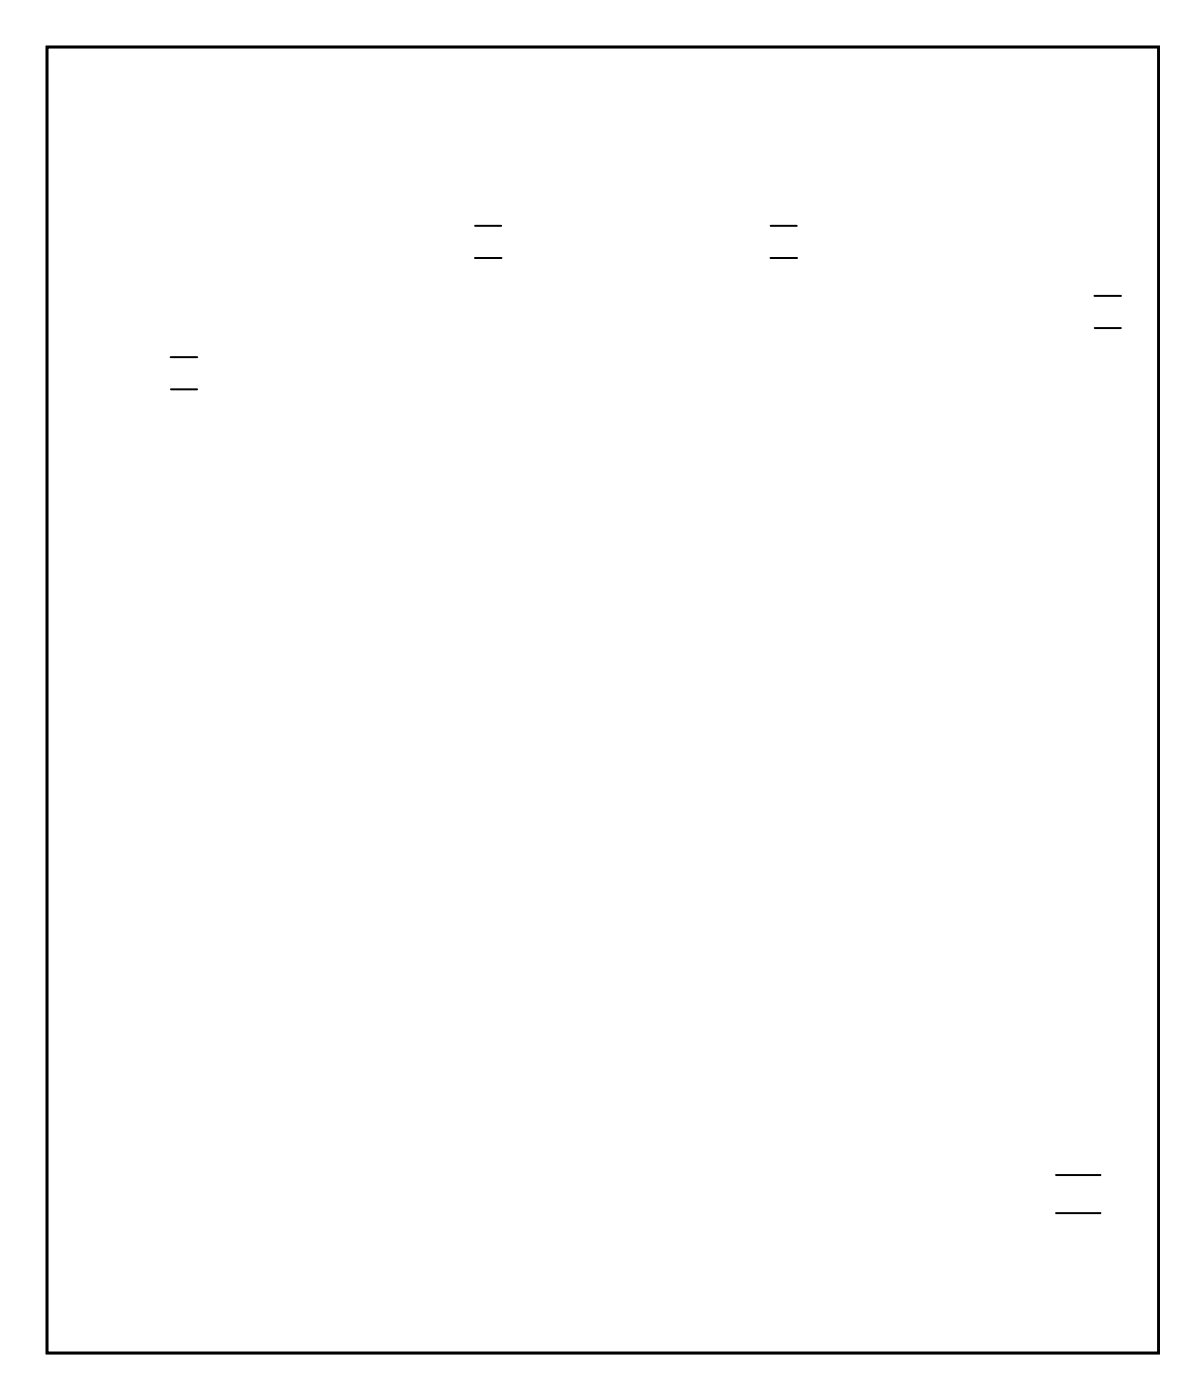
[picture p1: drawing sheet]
<svg xmlns="http://www.w3.org/2000/svg" width="93mm" height="108mm" viewBox="0 0 93 108" stroke-linecap="round" stroke-linejoin="round" font-family="sans-serif">
<path d="M3.6 3.6h86v101.1h-86z" fill="none" stroke="#000" stroke-width=".2"/>
<g fill="#000">
<path d="M80.2 90.8h.9v3.1h-.9zM85.8 90.8h.8v3.1h-.8z"/>
<path d="M3.6 3.6v101.1h86v-101.1zM3.6 3.6h86v101.1h-86z"/>
</g>
<path d="M36.7 20h2.1M36.8 17.5h2M59.6 20h2.1M59.6 17.5h2M13.2 27.6h2.1M13.2 30.1h2M84.7 22.9h2M84.7 25.4h2M81 90.9h4.8M81 93.8h4.8" fill="none" stroke="#000" stroke-width=".15"/>
<path d="M6 55.9h1.9v1.8h-1.9z" fill="#fff"/>
<path d="M6 55.9h1.9v1.8h-1.9z" fill="none" stroke="#fff" stroke-width=".76" stroke-linecap="butt"/>
<circle cx="6.9" cy="56.8" r=".91" fill="#fff"/>
<circle cx="6.9" cy="56.8" r=".91" fill="none" stroke="#fff" stroke-width=".76" stroke-linecap="butt"/>
<circle cx="6.9" cy="49.2" r=".91" fill="#fff"/>
<circle cx="6.9" cy="49.2" r=".91" fill="none" stroke="#fff" stroke-width=".76" stroke-linecap="butt"/>
<circle cx="38.6" cy="100.8" r=".75" fill="#fff"/>
<circle cx="38.6" cy="100.8" r=".75" fill="none" stroke="#fff" stroke-width=".56"/>
<circle cx="18.8" cy="88.1" r=".75" fill="#fff"/>
<circle cx="18.8" cy="88.1" r=".75" fill="none" stroke="#fff" stroke-width=".56"/>
<circle cx="17.1" cy="82.2" r=".75" fill="#fff"/>
<circle cx="17.1" cy="82.2" r=".75" fill="none" stroke="#fff" stroke-width=".56"/>
<circle cx="26.8" cy="97.4" r=".75" fill="#fff"/>
<circle cx="26.8" cy="97.4" r=".75" fill="none" stroke="#fff" stroke-width=".56"/>
<circle cx="17.1" cy="76" r=".75" fill="#fff"/>
<circle cx="17.1" cy="76" r=".75" fill="none" stroke="#fff" stroke-width=".56"/>
<circle cx="51.8" cy="75.6" r=".66" fill="#fff"/>
<circle cx="51.8" cy="75.6" r=".66" fill="none" stroke="#fff" stroke-width=".56"/>
<path d="M51.2 74.9h1.3v1.3h-1.3z" fill="#fff"/>
<path d="M51.2 74.9h1.3v1.3h-1.3z" fill="none" stroke="#fff" stroke-width=".56"/>
<circle cx="49.3" cy="75.6" r=".66" fill="#fff"/>
<circle cx="49.3" cy="75.6" r=".66" fill="none" stroke="#fff" stroke-width=".56"/>
<circle cx="51.8" cy="78.1" r=".66" fill="#fff"/>
<circle cx="51.8" cy="78.1" r=".66" fill="none" stroke="#fff" stroke-width=".56"/>
<circle cx="49.3" cy="78.1" r=".66" fill="#fff"/>
<circle cx="49.3" cy="78.1" r=".66" fill="none" stroke="#fff" stroke-width=".56"/>
<circle cx="51.8" cy="80.7" r=".66" fill="#fff"/>
<circle cx="51.8" cy="80.7" r=".66" fill="none" stroke="#fff" stroke-width=".56"/>
<circle cx="18.8" cy="70.1" r=".75" fill="#fff"/>
<circle cx="18.8" cy="70.1" r=".75" fill="none" stroke="#fff" stroke-width=".56"/>
<circle cx="49.3" cy="80.7" r=".66" fill="#fff"/>
<circle cx="49.3" cy="80.7" r=".66" fill="none" stroke="#fff" stroke-width=".56"/>
<circle cx="22.2" cy="93.3" r=".75" fill="#fff"/>
<circle cx="22.2" cy="93.3" r=".75" fill="none" stroke="#fff" stroke-width=".56"/>
<circle cx="32.4" cy="100" r=".75" fill="#fff"/>
<circle cx="32.4" cy="100" r=".75" fill="none" stroke="#fff" stroke-width=".56"/>
<circle cx="26.8" cy="60.9" r=".75" fill="#fff"/>
<circle cx="26.8" cy="60.9" r=".75" fill="none" stroke="#fff" stroke-width=".56"/>
<circle cx="60" cy="76" r=".75" fill="#fff"/>
<circle cx="60" cy="76" r=".75" fill="none" stroke="#fff" stroke-width=".56"/>
<circle cx="60" cy="82.2" r=".75" fill="#fff"/>
<circle cx="60" cy="82.2" r=".75" fill="none" stroke="#fff" stroke-width=".56"/>
<circle cx="58.3" cy="88.2" r=".75" fill="#fff"/>
<circle cx="58.3" cy="88.2" r=".75" fill="none" stroke="#fff" stroke-width=".56"/>
<circle cx="54.9" cy="93.3" r=".75" fill="#fff"/>
<circle cx="54.9" cy="93.3" r=".75" fill="none" stroke="#fff" stroke-width=".56"/>
<circle cx="50.3" cy="97.4" r=".75" fill="#fff"/>
<circle cx="50.3" cy="97.4" r=".75" fill="none" stroke="#fff" stroke-width=".56"/>
<circle cx="44.7" cy="99.9" r=".75" fill="#fff"/>
<circle cx="44.7" cy="99.9" r=".75" fill="none" stroke="#fff" stroke-width=".56"/>
<circle cx="32.5" cy="58.3" r=".75" fill="#fff"/>
<circle cx="32.5" cy="58.3" r=".75" fill="none" stroke="#fff" stroke-width=".56"/>
<circle cx="38.6" cy="57.5" r=".75" fill="#fff"/>
<circle cx="38.6" cy="57.5" r=".75" fill="none" stroke="#fff" stroke-width=".56"/>
<circle cx="44.7" cy="58.3" r=".75" fill="#fff"/>
<circle cx="44.7" cy="58.3" r=".75" fill="none" stroke="#fff" stroke-width=".56"/>
<circle cx="50.3" cy="60.9" r=".75" fill="#fff"/>
<circle cx="50.3" cy="60.9" r=".75" fill="none" stroke="#fff" stroke-width=".56"/>
<circle cx="54.9" cy="64.9" r=".75" fill="#fff"/>
<circle cx="54.9" cy="64.9" r=".75" fill="none" stroke="#fff" stroke-width=".56"/>
<circle cx="58.3" cy="70.1" r=".75" fill="#fff"/>
<circle cx="58.3" cy="70.1" r=".75" fill="none" stroke="#fff" stroke-width=".56"/>
<circle cx="22.2" cy="64.9" r=".75" fill="#fff"/>
<circle cx="22.2" cy="64.9" r=".75" fill="none" stroke="#fff" stroke-width=".56"/>
<path d="M83.1 73.6l1.1 1-1.1 1-1-1z" fill="#fff"/>
<path d="M83.1 73.6l1.1 1-1.1 1-1-1z" fill="none" stroke="#fff" stroke-width=".76" stroke-linecap="butt"/>
<circle cx="83.1" cy="74.6" r=".74" fill="#fff"/>
<circle cx="83.1" cy="74.6" r=".74" fill="none" stroke="#fff" stroke-width=".76" stroke-linecap="butt"/>
<circle cx="84.9" cy="76.4" r=".74" fill="#fff"/>
<circle cx="84.9" cy="76.4" r=".74" fill="none" stroke="#fff" stroke-width=".76" stroke-linecap="butt"/>
<circle cx="78.1" cy="34" r=".72" fill="#fff"/>
<circle cx="78.1" cy="34" r=".72" fill="none" stroke="#fff" stroke-width=".69" stroke-linecap="butt"/>
<circle cx="75.5" cy="34" r=".72" fill="#fff"/>
<circle cx="75.5" cy="34" r=".72" fill="none" stroke="#fff" stroke-width=".69" stroke-linecap="butt"/>
<circle cx="73" cy="34" r=".72" fill="#fff"/>
<circle cx="73" cy="34" r=".72" fill="none" stroke="#fff" stroke-width=".69" stroke-linecap="butt"/>
<circle cx="70.4" cy="34" r=".72" fill="#fff"/>
<circle cx="70.4" cy="34" r=".72" fill="none" stroke="#fff" stroke-width=".69" stroke-linecap="butt"/>
<circle cx="67.9" cy="34" r=".72" fill="#fff"/>
<circle cx="67.9" cy="34" r=".72" fill="none" stroke="#fff" stroke-width=".69" stroke-linecap="butt"/>
<circle cx="65.4" cy="34" r=".72" fill="#fff"/>
<circle cx="65.4" cy="34" r=".72" fill="none" stroke="#fff" stroke-width=".69" stroke-linecap="butt"/>
<circle cx="62.8" cy="34" r=".72" fill="#fff"/>
<circle cx="62.8" cy="34" r=".72" fill="none" stroke="#fff" stroke-width=".69" stroke-linecap="butt"/>
<circle cx="60.3" cy="34" r=".72" fill="#fff"/>
<circle cx="60.3" cy="34" r=".72" fill="none" stroke="#fff" stroke-width=".69" stroke-linecap="butt"/>
<circle cx="57.7" cy="34" r=".72" fill="#fff"/>
<circle cx="57.7" cy="34" r=".72" fill="none" stroke="#fff" stroke-width=".69" stroke-linecap="butt"/>
<circle cx="55.2" cy="34" r=".72" fill="#fff"/>
<circle cx="55.2" cy="34" r=".72" fill="none" stroke="#fff" stroke-width=".69" stroke-linecap="butt"/>
<circle cx="52.7" cy="34" r=".72" fill="#fff"/>
<circle cx="52.7" cy="34" r=".72" fill="none" stroke="#fff" stroke-width=".69" stroke-linecap="butt"/>
<circle cx="50.1" cy="34" r=".72" fill="#fff"/>
<circle cx="50.1" cy="34" r=".72" fill="none" stroke="#fff" stroke-width=".69" stroke-linecap="butt"/>
<circle cx="47.6" cy="34" r=".72" fill="#fff"/>
<circle cx="47.6" cy="34" r=".72" fill="none" stroke="#fff" stroke-width=".69" stroke-linecap="butt"/>
<circle cx="45" cy="34" r=".72" fill="#fff"/>
<circle cx="45" cy="34" r=".72" fill="none" stroke="#fff" stroke-width=".69" stroke-linecap="butt"/>
<circle cx="42.5" cy="34" r=".72" fill="#fff"/>
<circle cx="42.5" cy="34" r=".72" fill="none" stroke="#fff" stroke-width=".69" stroke-linecap="butt"/>
<circle cx="40" cy="34" r=".72" fill="#fff"/>
<circle cx="40" cy="34" r=".72" fill="none" stroke="#fff" stroke-width=".69" stroke-linecap="butt"/>
<circle cx="67.9" cy="49.2" r=".72" fill="#fff"/>
<circle cx="67.9" cy="49.2" r=".72" fill="none" stroke="#fff" stroke-width=".69" stroke-linecap="butt"/>
<circle cx="65.4" cy="49.2" r=".72" fill="#fff"/>
<circle cx="65.4" cy="49.2" r=".72" fill="none" stroke="#fff" stroke-width=".69" stroke-linecap="butt"/>
<circle cx="62.8" cy="49.2" r=".72" fill="#fff"/>
<circle cx="62.8" cy="49.2" r=".72" fill="none" stroke="#fff" stroke-width=".69" stroke-linecap="butt"/>
<circle cx="60.3" cy="49.2" r=".72" fill="#fff"/>
<circle cx="60.3" cy="49.2" r=".72" fill="none" stroke="#fff" stroke-width=".69" stroke-linecap="butt"/>
<circle cx="57.7" cy="49.2" r=".72" fill="#fff"/>
<circle cx="57.7" cy="49.2" r=".72" fill="none" stroke="#fff" stroke-width=".69" stroke-linecap="butt"/>
<circle cx="55.2" cy="49.2" r=".72" fill="#fff"/>
<circle cx="55.2" cy="49.2" r=".72" fill="none" stroke="#fff" stroke-width=".69" stroke-linecap="butt"/>
<circle cx="52.7" cy="49.2" r=".72" fill="#fff"/>
<circle cx="52.7" cy="49.2" r=".72" fill="none" stroke="#fff" stroke-width=".69" stroke-linecap="butt"/>
<circle cx="50.1" cy="49.2" r=".72" fill="#fff"/>
<circle cx="50.1" cy="49.2" r=".72" fill="none" stroke="#fff" stroke-width=".69" stroke-linecap="butt"/>
<path d="M79.7 90.8h1.8v3.2h-1.8z" fill="#fff"/>
<path d="M79.7 90.8h1.8v3.2h-1.8z" fill="none" stroke="#fff" stroke-width=".25"/>
<path d="M85.3 90.8h1.8v3.2h-1.8z" fill="#fff"/>
<path d="M85.3 90.8h1.8v3.2h-1.8z" fill="none" stroke="#fff" stroke-width=".25"/>
<path d="M31.6 30.6h1.5v1.6h-1.5z" fill="#fff"/>
<path d="M31.6 30.6h1.5v1.6h-1.5z" fill="none" stroke="#fff" stroke-width=".66" stroke-linecap="butt"/>
<circle cx="32.3" cy="31.4" r=".74" fill="#fff"/>
<circle cx="32.3" cy="31.4" r=".74" fill="none" stroke="#fff" stroke-width=".76" stroke-linecap="butt"/>
<circle cx="32.3" cy="34" r=".74" fill="#fff"/>
<circle cx="32.3" cy="34" r=".74" fill="none" stroke="#fff" stroke-width=".76" stroke-linecap="butt"/>
<circle cx="32.3" cy="36.5" r=".74" fill="#fff"/>
<circle cx="32.3" cy="36.5" r=".74" fill="none" stroke="#fff" stroke-width=".76" stroke-linecap="butt"/>
<circle cx="32.3" cy="39" r=".74" fill="#fff"/>
<circle cx="32.3" cy="39" r=".74" fill="none" stroke="#fff" stroke-width=".76" stroke-linecap="butt"/>
<circle cx="32.3" cy="41.6" r=".74" fill="#fff"/>
<circle cx="32.3" cy="41.6" r=".74" fill="none" stroke="#fff" stroke-width=".76" stroke-linecap="butt"/>
<circle cx="32.3" cy="44.1" r=".74" fill="#fff"/>
<circle cx="32.3" cy="44.1" r=".74" fill="none" stroke="#fff" stroke-width=".76" stroke-linecap="butt"/>
<circle cx="32.3" cy="46.7" r=".74" fill="#fff"/>
<circle cx="32.3" cy="46.7" r=".74" fill="none" stroke="#fff" stroke-width=".76" stroke-linecap="butt"/>
<circle cx="32.3" cy="49.2" r=".74" fill="#fff"/>
<circle cx="32.3" cy="49.2" r=".74" fill="none" stroke="#fff" stroke-width=".76" stroke-linecap="butt"/>
<path d="M79.9 12.9h1.4v1.5h-1.4z" fill="#fff"/>
<path d="M79.9 12.9h1.4v1.5h-1.4z" fill="none" stroke="#fff" stroke-width=".76" stroke-linecap="butt"/>
<circle cx="80.6" cy="13.6" r=".74" fill="#fff"/>
<circle cx="80.6" cy="13.6" r=".74" fill="none" stroke="#fff" stroke-width=".76" stroke-linecap="butt"/>
<circle cx="83.1" cy="13.6" r=".74" fill="#fff"/>
<circle cx="83.1" cy="13.6" r=".74" fill="none" stroke="#fff" stroke-width=".76" stroke-linecap="butt"/>
<path d="M82.6 22.8h1.8v2.7h-1.8z" fill="#fff"/>
<path d="M82.6 22.8h1.8v2.7h-1.8z" fill="none" stroke="#fff" stroke-width=".25"/>
<path d="M87 22.8h1.8v2.7h-1.8z" fill="#fff"/>
<path d="M87 22.8h1.8v2.7h-1.8z" fill="none" stroke="#fff" stroke-width=".25"/>
<path d="M64.6 10.4h1.5v1.4h-1.5z" fill="#fff"/>
<path d="M64.6 10.4h1.5v1.4h-1.5z" fill="none" stroke="#fff" stroke-width=".76" stroke-linecap="butt"/>
<circle cx="65.4" cy="11.1" r=".74" fill="#fff"/>
<circle cx="65.4" cy="11.1" r=".74" fill="none" stroke="#fff" stroke-width=".76" stroke-linecap="butt"/>
<circle cx="67.9" cy="11.1" r=".74" fill="#fff"/>
<circle cx="67.9" cy="11.1" r=".74" fill="none" stroke="#fff" stroke-width=".76" stroke-linecap="butt"/>
<path d="M61.9 17.4h1.8v2.7h-1.8z" fill="#fff"/>
<path d="M61.9 17.4h1.8v2.7h-1.8z" fill="none" stroke="#fff" stroke-width=".25"/>
<path d="M57.5 17.4h1.8v2.7h-1.8z" fill="#fff"/>
<path d="M57.5 17.4h1.8v2.7h-1.8z" fill="none" stroke="#fff" stroke-width=".25"/>
<path d="M26.5 12.9h1.5v1.5h-1.5z" fill="#fff"/>
<path d="M26.5 12.9h1.5v1.5h-1.5z" fill="none" stroke="#fff" stroke-width=".76" stroke-linecap="butt"/>
<circle cx="27.3" cy="13.6" r=".74" fill="#fff"/>
<circle cx="27.3" cy="13.6" r=".74" fill="none" stroke="#fff" stroke-width=".76" stroke-linecap="butt"/>
<circle cx="29.8" cy="13.6" r=".74" fill="#fff"/>
<circle cx="29.8" cy="13.6" r=".74" fill="none" stroke="#fff" stroke-width=".76" stroke-linecap="butt"/>
<path d="M39.1 17.4h1.8v2.7h-1.8z" fill="#fff"/>
<path d="M39.1 17.4h1.8v2.7h-1.8z" fill="none" stroke="#fff" stroke-width=".25"/>
<path d="M34.7 17.4h1.8v2.7h-1.8z" fill="#fff"/>
<path d="M34.7 17.4h1.8v2.7h-1.8z" fill="none" stroke="#fff" stroke-width=".25"/>
<path d="M6.2 35.8h1.5v1.4h-1.5z" fill="#fff"/>
<path d="M6.2 35.8h1.5v1.4h-1.5z" fill="none" stroke="#fff" stroke-width=".76" stroke-linecap="butt"/>
<circle cx="6.9" cy="36.5" r=".74" fill="#fff"/>
<circle cx="6.9" cy="36.5" r=".74" fill="none" stroke="#fff" stroke-width=".76" stroke-linecap="butt"/>
<circle cx="9.5" cy="36.5" r=".74" fill="#fff"/>
<circle cx="9.5" cy="36.5" r=".74" fill="none" stroke="#fff" stroke-width=".76" stroke-linecap="butt"/>
<path d="M11.1 27.5h1.8v2.7h-1.8z" fill="#fff"/>
<path d="M11.1 27.5h1.8v2.7h-1.8z" fill="none" stroke="#fff" stroke-width=".25"/>
<path d="M15.5 27.5h1.8v2.7h-1.8z" fill="#fff"/>
<path d="M15.5 27.5h1.8v2.7h-1.8z" fill="none" stroke="#fff" stroke-width=".25"/>
</svg>
